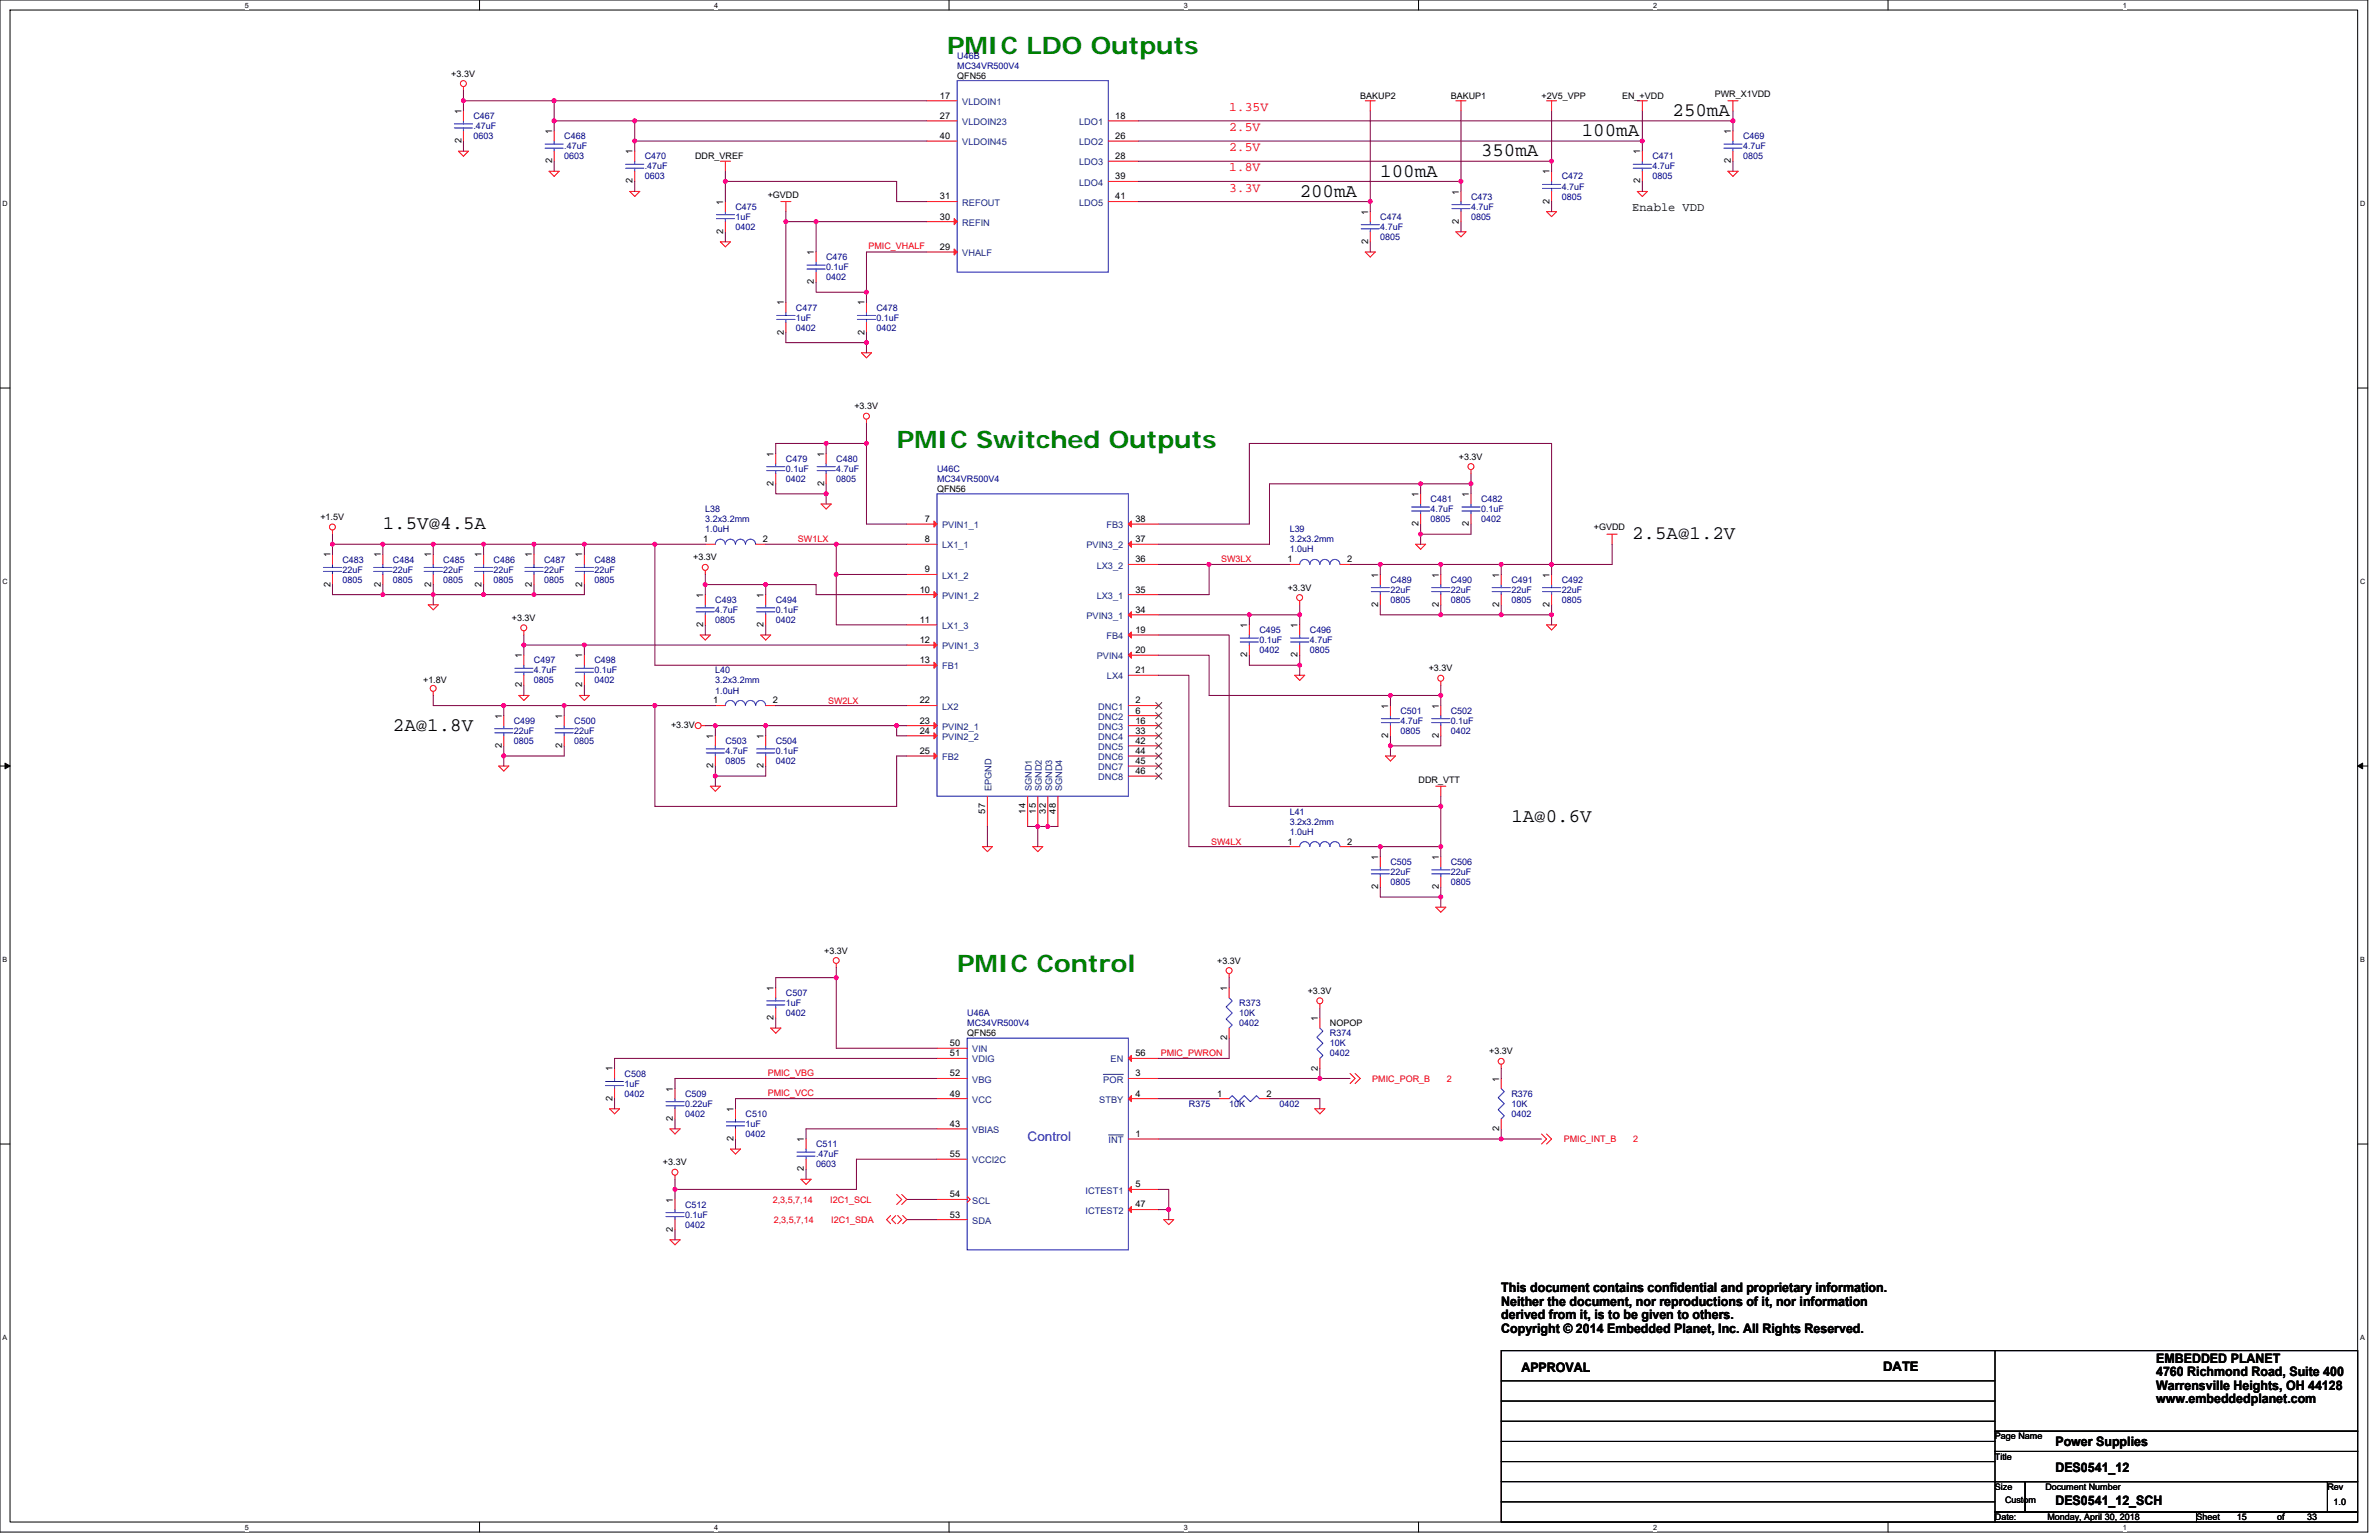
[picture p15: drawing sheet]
<svg xmlns="http://www.w3.org/2000/svg" width="432mm" height="279mm" viewBox="0 0 432 279" stroke-linecap="round" stroke-linejoin="round" font-family="sans-serif">
<defs><g id="words">
<g font-size="4.4" fill="#008000">
<text x="171.9" y="9.9">PMIC LDO Outputs</text>
<text x="162.8" y="81.2">PMIC Switched Outputs</text>
<text x="173.7" y="176.3">PMIC Control</text>
</g>
<g font-size="3.5">
<text x="303.6" y="21.1">250mA</text>
<text x="268.8" y="28.4">350mA</text>
<text x="287.1" y="24.7">100mA</text>
<text x="235.9" y="35.7">200mA</text>
<text x="250.5" y="32">100mA</text>
<text x="69.5" y="96">1.5V@4.5A</text>
<text x="296.2" y="97.9">2.5A@1.2V</text>
<text x="71.3" y="132.6">2A@1.8V</text>
<text x="274.3" y="149.1">1A@0.6V</text>
</g>
<g font-size="2.4" fill="#f00">
<text x="223.1" y="20.2">1.35V</text>
<text x="223.1" y="23.8">2.5V</text>
<text x="223.1" y="27.5">2.5V</text>
<text x="223.1" y="31.1">1.8V</text>
<text x="223.1" y="34.8">3.3V</text>
</g>
<text font-size="2.4" fill="#00f" x="186.5" y="206.9">Control</text>
<g font-size="2.4">
<text x="272.5" y="234.4">This document contains confidential and proprietary information.</text>
<text x="272.5" y="236.9">Neither the document, nor reproductions of it, nor information</text>
<text x="272.5" y="239.4">derived from it, is to be given to others.</text>
<text x="272.5" y="241.8">Copyright © 2014 Embedded Planet, Inc. All Rights Reserved.</text>
<text x="276.1" y="248.9">APPROVAL</text>
<text x="341.8" y="248.7">DATE</text>
<text x="391.4" y="247.2">EMBEDDED PLANET</text>
<text x="391.4" y="249.7">4760 Richmond Road, Suite 400</text>
<text x="391.4" y="252.2">Warrensville Heights, OH 44128</text>
<text x="391.4" y="254.6">www.embeddedplanet.com</text>
<text x="373.1" y="262.4">Power Supplies</text>
<text x="373.1" y="267">DES0541_12</text>
<text x="373.1" y="273">DES0541_12_SCH</text>
</g>
<text font-size="2.2" x="296.2" y="38.3">Enable VDD</text>
<g font-size="1.7">
<text x="170.6" y="17.9">17</text>
<text x="83.7" y="20.7" transform="rotate(-90 83.7 20.7)">1</text>
<text x="170.6" y="21.5">27</text>
<text x="202.4" y="21.5">18</text>
<text x="83.7" y="26" transform="rotate(-90 83.7 26)">2</text>
<text x="100.2" y="29.6" transform="rotate(-90 100.2 29.6)">2</text>
<text x="100.2" y="24.3" transform="rotate(-90 100.2 24.3)">1</text>
<text x="114.8" y="28" transform="rotate(-90 114.8 28)">1</text>
<text x="170.6" y="25.2">40</text>
<text x="202.4" y="25.2">26</text>
<text x="202.4" y="28.9">28</text>
<text x="297.7" y="28" transform="rotate(-90 297.7 28)">1</text>
<text x="314.2" y="29.6" transform="rotate(-90 314.2 29.6)">2</text>
<text x="314.2" y="24.3" transform="rotate(-90 314.2 24.3)">1</text>
<text x="114.8" y="33.3" transform="rotate(-90 114.8 33.3)">2</text>
<text x="202.4" y="32.5">39</text>
<text x="264.8" y="35.3" transform="rotate(-90 264.8 35.3)">1</text>
<text x="281.2" y="31.6" transform="rotate(-90 281.2 31.6)">1</text>
<text x="297.7" y="33.3" transform="rotate(-90 297.7 33.3)">2</text>
<text x="131.3" y="37.1" transform="rotate(-90 131.3 37.1)">1</text>
<text x="170.6" y="39.8">30</text>
<text x="170.6" y="36.2">31</text>
<text x="202.4" y="36.2">41</text>
<text x="248.3" y="38.9" transform="rotate(-90 248.3 38.9)">1</text>
<text x="264.8" y="40.6" transform="rotate(-90 264.8 40.6)">2</text>
<text x="281.2" y="36.9" transform="rotate(-90 281.2 36.9)">2</text>
<text x="131.3" y="42.4" transform="rotate(-90 131.3 42.4)">2</text>
<text x="147.7" y="46.3" transform="rotate(-90 147.7 46.3)">1</text>
<text x="170.6" y="45.3">29</text>
<text x="248.3" y="44.3" transform="rotate(-90 248.3 44.3)">2</text>
<text x="147.7" y="51.6" transform="rotate(-90 147.7 51.6)">2</text>
<text x="142.3" y="55.4" transform="rotate(-90 142.3 55.4)">1</text>
<text x="156.9" y="55.4" transform="rotate(-90 156.9 55.4)">1</text>
<text x="142.3" y="60.7" transform="rotate(-90 142.3 60.7)">2</text>
<text x="156.9" y="60.7" transform="rotate(-90 156.9 60.7)">2</text>
<text x="140.4" y="82.8" transform="rotate(-90 140.4 82.8)">1</text>
<text x="149.6" y="82.8" transform="rotate(-90 149.6 82.8)">1</text>
<text x="140.4" y="88.1" transform="rotate(-90 140.4 88.1)">2</text>
<text x="149.6" y="88.1" transform="rotate(-90 149.6 88.1)">2</text>
<text x="167.9" y="94.7">7</text>
<text x="206.1" y="94.7">38</text>
<text x="257.5" y="95.5" transform="rotate(-90 257.5 95.5)">2</text>
<text x="257.5" y="90.2" transform="rotate(-90 257.5 90.2)">1</text>
<text x="266.6" y="95.5" transform="rotate(-90 266.6 95.5)">2</text>
<text x="266.6" y="90.2" transform="rotate(-90 266.6 90.2)">1</text>
<text x="60" y="101.1" transform="rotate(-90 60 101.1)">1</text>
<text x="69.1" y="101.1" transform="rotate(-90 69.1 101.1)">1</text>
<text x="78.3" y="101.1" transform="rotate(-90 78.3 101.1)">1</text>
<text x="87.4" y="101.1" transform="rotate(-90 87.4 101.1)">1</text>
<text x="96.5" y="101.1" transform="rotate(-90 96.5 101.1)">1</text>
<text x="105.7" y="101.1" transform="rotate(-90 105.7 101.1)">1</text>
<text x="127.6" y="98.4">1</text>
<text x="138.4" y="98.4">2</text>
<text x="167.9" y="98.4">8</text>
<text x="206.1" y="98.4">37</text>
<text x="60" y="106.4" transform="rotate(-90 60 106.4)">2</text>
<text x="69.1" y="106.4" transform="rotate(-90 69.1 106.4)">2</text>
<text x="78.3" y="106.4" transform="rotate(-90 78.3 106.4)">2</text>
<text x="87.4" y="106.4" transform="rotate(-90 87.4 106.4)">2</text>
<text x="96.5" y="106.4" transform="rotate(-90 96.5 106.4)">2</text>
<text x="105.7" y="106.4" transform="rotate(-90 105.7 106.4)">2</text>
<text x="166.9" y="107.5">10</text>
<text x="167.9" y="103.8">9</text>
<text x="206.1" y="102">36</text>
<text x="206.1" y="107.5">35</text>
<text x="233.7" y="102">1</text>
<text x="244.5" y="102">2</text>
<text x="250.1" y="104.8" transform="rotate(-90 250.1 104.8)">1</text>
<text x="261.1" y="104.8" transform="rotate(-90 261.1 104.8)">1</text>
<text x="272.1" y="104.8" transform="rotate(-90 272.1 104.8)">1</text>
<text x="281.2" y="104.8" transform="rotate(-90 281.2 104.8)">1</text>
<text x="127.6" y="113.7" transform="rotate(-90 127.6 113.7)">2</text>
<text x="127.6" y="108.5" transform="rotate(-90 127.6 108.5)">1</text>
<text x="138.6" y="113.7" transform="rotate(-90 138.6 113.7)">2</text>
<text x="138.6" y="108.5" transform="rotate(-90 138.6 108.5)">1</text>
<text x="166.9" y="113">11</text>
<text x="206.1" y="111.2">34</text>
<text x="226.4" y="113.9" transform="rotate(-90 226.4 113.9)">1</text>
<text x="235.5" y="113.9" transform="rotate(-90 235.5 113.9)">1</text>
<text x="250.1" y="110.1" transform="rotate(-90 250.1 110.1)">2</text>
<text x="261.1" y="110.1" transform="rotate(-90 261.1 110.1)">2</text>
<text x="272.1" y="110.1" transform="rotate(-90 272.1 110.1)">2</text>
<text x="281.2" y="110.1" transform="rotate(-90 281.2 110.1)">2</text>
<text x="94.7" y="119.4" transform="rotate(-90 94.7 119.4)">1</text>
<text x="105.7" y="119.4" transform="rotate(-90 105.7 119.4)">1</text>
<text x="166.9" y="116.6">12</text>
<text x="206.1" y="118.5">20</text>
<text x="206.1" y="114.8">19</text>
<text x="226.4" y="119.2" transform="rotate(-90 226.4 119.2)">2</text>
<text x="235.5" y="119.2" transform="rotate(-90 235.5 119.2)">2</text>
<text x="94.7" y="124.7" transform="rotate(-90 94.7 124.7)">2</text>
<text x="105.7" y="124.7" transform="rotate(-90 105.7 124.7)">2</text>
<text x="166.9" y="120.3">13</text>
<text x="206.1" y="122.1">21</text>
<text x="91.1" y="130.4" transform="rotate(-90 91.1 130.4)">1</text>
<text x="102" y="130.4" transform="rotate(-90 102 130.4)">1</text>
<text x="129.5" y="127.6">1</text>
<text x="140.3" y="127.6">2</text>
<text x="166.9" y="131.3">23</text>
<text x="166.9" y="127.6">22</text>
<text x="206.1" y="129.5">6</text>
<text x="206.1" y="127.6">2</text>
<text x="206.1" y="131.3">16</text>
<text x="252" y="128.6" transform="rotate(-90 252 128.6)">1</text>
<text x="261.1" y="128.6" transform="rotate(-90 261.1 128.6)">1</text>
<text x="91.1" y="135.7" transform="rotate(-90 91.1 135.7)">2</text>
<text x="102" y="135.7" transform="rotate(-90 102 135.7)">2</text>
<text x="129.5" y="134" transform="rotate(-90 129.5 134)">1</text>
<text x="138.6" y="134" transform="rotate(-90 138.6 134)">1</text>
<text x="166.9" y="136.8">25</text>
<text x="166.9" y="133.1">24</text>
<text x="206.1" y="133.1">33</text>
<text x="206.1" y="136.8">44</text>
<text x="206.1" y="134.9">42</text>
<text x="252" y="133.9" transform="rotate(-90 252 133.9)">2</text>
<text x="261.1" y="133.9" transform="rotate(-90 261.1 133.9)">2</text>
<text x="129.5" y="139.4" transform="rotate(-90 129.5 139.4)">2</text>
<text x="138.6" y="139.4" transform="rotate(-90 138.6 139.4)">2</text>
<text x="206.1" y="138.6">45</text>
<text x="206.1" y="140.4">46</text>
<text x="178.8" y="147.6" transform="rotate(-90 178.8 147.6)">57</text>
<text x="186.1" y="147.6" transform="rotate(-90 186.1 147.6)">14</text>
<text x="188" y="147.6" transform="rotate(-90 188 147.6)">15</text>
<text x="189.8" y="147.6" transform="rotate(-90 189.8 147.6)">32</text>
<text x="191.6" y="147.6" transform="rotate(-90 191.6 147.6)">48</text>
<text x="233.7" y="153.2">1</text>
<text x="244.5" y="153.2">2</text>
<text x="250.1" y="156" transform="rotate(-90 250.1 156)">1</text>
<text x="261.1" y="156" transform="rotate(-90 261.1 156)">1</text>
<text x="250.1" y="161.3" transform="rotate(-90 250.1 161.3)">2</text>
<text x="261.1" y="161.3" transform="rotate(-90 261.1 161.3)">2</text>
<text x="140.4" y="179.8" transform="rotate(-90 140.4 179.8)">1</text>
<text x="222.7" y="179.8" transform="rotate(-90 222.7 179.8)">1</text>
<text x="140.4" y="185.1" transform="rotate(-90 140.4 185.1)">2</text>
<text x="239.2" y="185.3" transform="rotate(-90 239.2 185.3)">1</text>
<text x="172.4" y="191.6">51</text>
<text x="172.4" y="189.8">50</text>
<text x="206.1" y="191.6">56</text>
<text x="222.7" y="188.7" transform="rotate(-90 222.7 188.7)">2</text>
<text x="111.2" y="194.4" transform="rotate(-90 111.2 194.4)">1</text>
<text x="172.4" y="195.3">52</text>
<text x="206.1" y="195.3">3</text>
<text x="239.2" y="194.2" transform="rotate(-90 239.2 194.2)">2</text>
<text x="272.1" y="196.2" transform="rotate(-90 272.1 196.2)">1</text>
<text x="111.2" y="199.7" transform="rotate(-90 111.2 199.7)">2</text>
<text x="122.1" y="203.4" transform="rotate(-90 122.1 203.4)">2</text>
<text x="122.1" y="198.1" transform="rotate(-90 122.1 198.1)">1</text>
<text x="133.1" y="201.7" transform="rotate(-90 133.1 201.7)">1</text>
<text x="172.4" y="198.9">49</text>
<text x="206.1" y="198.9">4</text>
<text x="220.9" y="198.9">1</text>
<text x="229.9" y="198.9">2</text>
<text x="133.1" y="207" transform="rotate(-90 133.1 207)">2</text>
<text x="145.9" y="207.2" transform="rotate(-90 145.9 207.2)">1</text>
<text x="172.4" y="209.9">55</text>
<text x="172.4" y="204.4">43</text>
<text x="206.1" y="206.3">1</text>
<text x="272.1" y="205.2" transform="rotate(-90 272.1 205.2)">2</text>
<text x="145.9" y="212.5" transform="rotate(-90 145.9 212.5)">2</text>
<text x="206.1" y="215.4">5</text>
<text x="122.1" y="218.2" transform="rotate(-90 122.1 218.2)">1</text>
<text x="172.4" y="217.2">54</text>
<text x="172.4" y="220.9">53</text>
<text x="206.1" y="219.1">47</text>
<text x="122.1" y="223.5" transform="rotate(-90 122.1 223.5)">2</text>
</g>
<g font-size="1.7" fill="#004080">
<text x="174.6" y="19">VLDOIN1</text>
<text x="174.6" y="22.7">VLDOIN23</text>
<text x="195.9" y="22.7">LDO1</text>
<text x="174.6" y="26.3">VLDOIN45</text>
<text x="195.9" y="26.3">LDO2</text>
<text x="195.9" y="30">LDO3</text>
<text x="195.9" y="33.7">LDO4</text>
<text x="174.6" y="41">REFIN</text>
<text x="174.6" y="37.3">REFOUT</text>
<text x="195.9" y="37.3">LDO5</text>
<text x="174.6" y="46.5">VHALF</text>
<text x="171" y="95.8">PVIN1_1</text>
<text x="200.8" y="95.8">FB3</text>
<text x="171" y="99.5">LX1_1</text>
<text x="197.2" y="99.5">PVIN3_2</text>
<text x="171" y="105">LX1_2</text>
<text x="199.1" y="103.1">LX3_2</text>
<text x="171" y="108.6">PVIN1_2</text>
<text x="197.2" y="112.3">PVIN3_1</text>
<text x="199.1" y="108.6">LX3_1</text>
<text x="171" y="117.8">PVIN1_3</text>
<text x="171" y="114.1">LX1_3</text>
<text x="199.1" y="119.6">PVIN4</text>
<text x="200.8" y="116">FB4</text>
<text x="171" y="121.4">FB1</text>
<text x="200.9" y="123.3">LX4</text>
<text x="171" y="128.8">LX2</text>
<text x="199.3" y="130.6">DNC2</text>
<text x="199.3" y="128.8">DNC1</text>
<text x="171" y="132.4">PVIN2_1</text>
<text x="171" y="137.9">FB2</text>
<text x="171" y="134.2">PVIN2_2</text>
<text x="199.3" y="134.2">DNC4</text>
<text x="199.3" y="137.9">DNC6</text>
<text x="199.3" y="136.1">DNC5</text>
<text x="199.3" y="132.4">DNC3</text>
<text x="180" y="143.6" transform="rotate(-90 180 143.6)">EPGND</text>
<text x="187.3" y="143.6" transform="rotate(-90 187.3 143.6)">SGND1</text>
<text x="189.1" y="143.6" transform="rotate(-90 189.1 143.6)">SGND2</text>
<text x="190.9" y="143.6" transform="rotate(-90 190.9 143.6)">SGND3</text>
<text x="192.8" y="143.6" transform="rotate(-90 192.8 143.6)">SGND4</text>
<text x="199.3" y="139.7">DNC7</text>
<text x="199.3" y="141.5">DNC8</text>
<text x="176.5" y="190.9">VIN</text>
<text x="176.5" y="192.8">VDIG</text>
<text x="176.5" y="196.4">VBG</text>
<text x="200.3" y="196.4">POR</text>
<text x="201.6" y="192.8">EN</text>
<text x="176.5" y="200.1">VCC</text>
<text x="199.5" y="200.1">STBY</text>
<text x="176.5" y="205.5">VBIAS</text>
<text x="201.2" y="207.4">INT</text>
<text x="176.5" y="211.1">VCCI2C</text>
<text x="176.5" y="218.4">SCL</text>
<text x="197" y="216.5">ICTEST1</text>
<text x="197" y="220.2">ICTEST2</text>
<text x="176.5" y="222">SDA</text>
</g>
<g font-size="1.6" fill="#000080">
<text x="173.7" y="10.6">U46B</text>
<text x="173.7" y="12.4">MC34VR500V4</text>
<text x="85.9" y="21.6">C467</text>
<text x="85.9" y="23.4">.47uF</text>
<text x="85.9" y="25.3">0603</text>
<text x="102.4" y="25.3">C468</text>
<text x="102.4" y="27.1">.47uF</text>
<text x="102.4" y="28.9">0603</text>
<text x="117" y="28.9">C470</text>
<text x="299.9" y="28.9">C471</text>
<text x="316.4" y="25.3">C469</text>
<text x="316.4" y="27.1">4.7uF</text>
<text x="316.4" y="28.9">0805</text>
<text x="117" y="30.7">.47uF</text>
<text x="117" y="32.6">0603</text>
<text x="283.5" y="32.6">C472</text>
<text x="283.5" y="34.4">4.7uF</text>
<text x="299.9" y="30.7">4.7uF</text>
<text x="299.9" y="32.6">0805</text>
<text x="133.5" y="38.1">C475</text>
<text x="133.5" y="39.9">1uF</text>
<text x="133.5" y="41.7">0402</text>
<text x="250.5" y="39.9">C474</text>
<text x="250.5" y="41.7">4.7uF</text>
<text x="267" y="36.2">C473</text>
<text x="267" y="38.1">4.7uF</text>
<text x="267" y="39.9">0805</text>
<text x="283.5" y="36.2">0805</text>
<text x="149.9" y="47.2">C476</text>
<text x="250.5" y="43.5">0805</text>
<text x="149.9" y="49">0.1uF</text>
<text x="149.9" y="50.8">0402</text>
<text x="144.5" y="56.3">C477</text>
<text x="144.5" y="58.2">1uF</text>
<text x="144.5" y="60">0402</text>
<text x="159.1" y="56.3">C478</text>
<text x="159.1" y="58.2">0.1uF</text>
<text x="159.1" y="60">0402</text>
<text x="142.6" y="83.8">C479</text>
<text x="151.8" y="83.8">C480</text>
<text x="142.6" y="85.6">0.1uF</text>
<text x="142.6" y="87.4">0402</text>
<text x="151.8" y="85.6">4.7uF</text>
<text x="151.8" y="87.4">0805</text>
<text x="170.1" y="85.6">U46C</text>
<text x="170.1" y="87.4">MC34VR500V4</text>
<text x="128" y="92.9">L38</text>
<text x="128" y="94.7">3.2x3.2mm</text>
<text x="259.7" y="91.1">C481</text>
<text x="259.7" y="92.9">4.7uF</text>
<text x="259.7" y="94.7">0805</text>
<text x="268.8" y="91.1">C482</text>
<text x="268.8" y="92.9">0.1uF</text>
<text x="268.8" y="94.7">0402</text>
<text x="128" y="96.6">1.0uH</text>
<text x="234.1" y="96.6">L39</text>
<text x="234.1" y="100.2">1.0uH</text>
<text x="234.1" y="98.4">3.2x3.2mm</text>
<text x="62.2" y="102.1">C483</text>
<text x="62.2" y="103.9">22uF</text>
<text x="62.2" y="105.7">0805</text>
<text x="71.3" y="102.1">C484</text>
<text x="71.3" y="103.9">22uF</text>
<text x="71.3" y="105.7">0805</text>
<text x="80.5" y="102.1">C485</text>
<text x="80.5" y="103.9">22uF</text>
<text x="80.5" y="105.7">0805</text>
<text x="89.6" y="102.1">C486</text>
<text x="89.6" y="103.9">22uF</text>
<text x="89.6" y="105.7">0805</text>
<text x="98.7" y="102.1">C487</text>
<text x="98.7" y="103.9">22uF</text>
<text x="98.7" y="105.7">0805</text>
<text x="107.9" y="102.1">C488</text>
<text x="107.9" y="103.9">22uF</text>
<text x="107.9" y="105.7">0805</text>
<text x="252.4" y="105.7">C489</text>
<text x="252.4" y="107.5">22uF</text>
<text x="263.3" y="105.7">C490</text>
<text x="263.3" y="107.5">22uF</text>
<text x="274.3" y="105.7">C491</text>
<text x="274.3" y="107.5">22uF</text>
<text x="283.5" y="105.7">C492</text>
<text x="283.5" y="107.5">22uF</text>
<text x="129.8" y="109.4">C493</text>
<text x="129.8" y="111.2">4.7uF</text>
<text x="129.8" y="113">0805</text>
<text x="140.8" y="109.4">C494</text>
<text x="140.8" y="111.2">0.1uF</text>
<text x="140.8" y="113">0402</text>
<text x="252.4" y="109.4">0805</text>
<text x="263.3" y="109.4">0805</text>
<text x="274.3" y="109.4">0805</text>
<text x="283.5" y="109.4">0805</text>
<text x="228.6" y="114.9">C495</text>
<text x="228.6" y="116.7">0.1uF</text>
<text x="228.6" y="118.5">0402</text>
<text x="237.7" y="114.9">C496</text>
<text x="237.7" y="116.7">4.7uF</text>
<text x="237.7" y="118.5">0805</text>
<text x="96.9" y="120.4">C497</text>
<text x="96.9" y="122.2">4.7uF</text>
<text x="96.9" y="124">0805</text>
<text x="107.9" y="120.4">C498</text>
<text x="107.9" y="122.2">0.1uF</text>
<text x="107.9" y="124">0402</text>
<text x="129.8" y="122.2">L40</text>
<text x="129.8" y="125.8">1.0uH</text>
<text x="129.8" y="124">3.2x3.2mm</text>
<text x="93.3" y="131.3">C499</text>
<text x="104.2" y="131.3">C500</text>
<text x="254.2" y="129.5">C501</text>
<text x="254.2" y="131.3">4.7uF</text>
<text x="263.3" y="129.5">C502</text>
<text x="263.3" y="131.3">0.1uF</text>
<text x="93.3" y="133.1">22uF</text>
<text x="93.3" y="135">0805</text>
<text x="104.2" y="133.1">22uF</text>
<text x="104.2" y="135">0805</text>
<text x="131.7" y="135">C503</text>
<text x="131.7" y="136.8">4.7uF</text>
<text x="140.8" y="135">C504</text>
<text x="140.8" y="136.8">0.1uF</text>
<text x="254.2" y="133.1">0805</text>
<text x="263.3" y="133.1">0402</text>
<text x="131.7" y="138.6">0805</text>
<text x="140.8" y="138.6">0402</text>
<text x="234.1" y="147.8">L41</text>
<text x="234.1" y="149.6">3.2x3.2mm</text>
<text x="234.1" y="151.4">1.0uH</text>
<text x="252.4" y="156.9">C505</text>
<text x="252.4" y="158.8">22uF</text>
<text x="252.4" y="160.6">0805</text>
<text x="263.3" y="156.9">C506</text>
<text x="263.3" y="158.8">22uF</text>
<text x="263.3" y="160.6">0805</text>
<text x="142.6" y="180.7">C507</text>
<text x="142.6" y="182.5">1uF</text>
<text x="142.6" y="184.4">0402</text>
<text x="175.6" y="184.4">U46A</text>
<text x="224.9" y="182.5">R373</text>
<text x="224.9" y="184.4">10K</text>
<text x="175.6" y="186.2">MC34VR500V4</text>
<text x="224.9" y="186.2">0402</text>
<text x="241.4" y="188">R374</text>
<text x="241.4" y="189.8">10K</text>
<text x="241.4" y="191.7">0402</text>
<text x="113.4" y="195.3">C508</text>
<text x="113.4" y="197.1">1uF</text>
<text x="113.4" y="199">0402</text>
<text x="124.4" y="199">C509</text>
<text x="124.4" y="200.8">0.22uF</text>
<text x="124.4" y="202.6">0402</text>
<text x="135.3" y="202.6">C510</text>
<text x="215.8" y="200.8">R375</text>
<text x="223.1" y="200.8">10K</text>
<text x="232.2" y="200.8">0402</text>
<text x="274.3" y="199">R376</text>
<text x="274.3" y="200.8">10K</text>
<text x="274.3" y="202.6">0402</text>
<text x="135.3" y="204.5">1uF</text>
<text x="135.3" y="206.3">0402</text>
<text x="148.1" y="208.1">C511</text>
<text x="148.1" y="210">.47uF</text>
<text x="148.1" y="211.8">0603</text>
<text x="124.4" y="219.1">C512</text>
<text x="124.4" y="220.9">0.1uF</text>
<text x="124.4" y="222.8">0402</text>
</g>
<g font-size="1.6">
<text x="81.9" y="13.9">+3.3V</text>
<text x="173.7" y="14.3">QFN56</text>
<text x="246.9" y="17.9">BAKUP2</text>
<text x="263.3" y="17.9">BAKUP1</text>
<text x="279.8" y="17.9">+2V5_VPP</text>
<text x="294.4" y="17.9">EN_+VDD</text>
<text x="311.3" y="17.6">PWR_X1VDD</text>
<text x="126.2" y="28.9">DDR_VREF</text>
<text x="139.3" y="35.9">+GVDD</text>
<text x="155.1" y="74.3">+3.3V</text>
<text x="264.8" y="83.4">+3.3V</text>
<text x="170.1" y="89.3">QFN56</text>
<text x="58.1" y="94.4">+1.5V</text>
<text x="125.8" y="101.7">+3.3V</text>
<text x="289.3" y="96.2">+GVDD</text>
<text x="233.7" y="107.2">+3.3V</text>
<text x="92.9" y="112.7">+3.3V</text>
<text x="76.8" y="124">+1.8V</text>
<text x="259.3" y="121.8">+3.3V</text>
<text x="121.8" y="132.1">+3.3V</text>
<text x="257.5" y="142.1">DDR_VTT</text>
<text x="149.6" y="173">+3.3V</text>
<text x="220.9" y="174.8">+3.3V</text>
<text x="237.4" y="180.3">+3.3V</text>
<text x="175.6" y="188">QFN56</text>
<text x="241.4" y="186.2">NOPOP</text>
<text x="270.3" y="191.3">+3.3V</text>
<text x="120.3" y="211.4">+3.3V</text>
<text x="362.1" y="261.2">Page Name</text>
<text x="362.1" y="264.8">Title</text>
<text x="362.1" y="270.3">Size</text>
<text x="362.1" y="275.8">Date:</text>
<text x="363.9" y="272.7">Custom</text>
<text x="371.2" y="270.3">Document Number</text>
<text x="371.6" y="275.8">Monday, April 30, 2018</text>
<text x="398.7" y="275.8">Sheet</text>
<text x="406" y="275.8">15</text>
<text x="413.3" y="275.8">of</text>
<text x="418.8" y="275.8">33</text>
<text x="422.4" y="270.3">Rev</text>
<text x="423.5" y="273">1.0</text>
</g>
<g font-size="1.6" fill="#f00">
<text x="157.6" y="45.3">PMIC_VHALF</text>
<text x="144.8" y="98.4">SW1LX</text>
<text x="221.6" y="102">SW3LX</text>
<text x="150.3" y="127.7">SW2LX</text>
<text x="219.8" y="153.2">SW4LX</text>
<text x="210.7" y="191.6">PMIC_PWRON</text>
<text x="139.3" y="195.2">PMIC_VBG</text>
<text x="249.1" y="196.2">PMIC_POR_B</text>
<text x="262.6" y="196.2">2</text>
<text x="139.3" y="198.9">PMIC_VCC</text>
<text x="283.8" y="207.2">PMIC_INT_B</text>
<text x="296.4" y="207.2">2</text>
<text x="140.3" y="218.2">2,3,5,7,14</text>
<text x="140.4" y="221.8">2,3,5,7,14</text>
<text x="150.7" y="218.2">I2C1_SCL</text>
<text x="150.9" y="221.8">I2C1_SDA</text>
</g>
<g font-size="1.3">
<text x="44.4" y="1.4">5</text>
<text x="129.6" y="1.4">4</text>
<text x="214.9" y="1.4">3</text>
<text x="300.1" y="1.4">2</text>
<text x="385.3" y="1.4">1</text>
<text x=".5" y="37.3">D</text>
<text x="428.4" y="37.3">D</text>
<text x=".5" y="105.9">C</text>
<text x="428.4" y="105.9">C</text>
<text x=".5" y="174.5">B</text>
<text x="428.4" y="174.5">B</text>
<text x=".5" y="243">A</text>
<text x="428.4" y="243">A</text>
<text x="44.4" y="277.5">5</text>
<text x="129.6" y="277.5">4</text>
<text x="214.9" y="277.5">3</text>
<text x="300.1" y="277.5">2</text>
<text x="385.3" y="277.5">1</text>
</g>
</g></defs>
<path d="M0 0h429.8v278h-429.8zM1.8 1.8h426.1v274.3h-426.1z" fill="none" stroke="#000" stroke-width=".18"/>
<g fill="#fff">
<path d="M44.4 .2h.7v1.5h-.7z"/>
<path d="M44.4 276.3h.7v1.5h-.7z"/>
</g>
<path d="M87 0v1.8M87 276.1v1.9" fill="none" stroke="#000" stroke-width=".18"/>
<g fill="#fff">
<path d="M129.6 .2h.8v1.5h-.8z"/>
<path d="M129.6 276.3h.8v1.5h-.8z"/>
</g>
<path d="M172.3 0v1.8M172.3 276.1v1.9" fill="none" stroke="#000" stroke-width=".18"/>
<g fill="#fff">
<path d="M214.9 .2h.7v1.5h-.7z"/>
<path d="M214.9 276.3h.7v1.5h-.7z"/>
</g>
<path d="M257.5 0v1.8M257.5 276.1v1.9" fill="none" stroke="#000" stroke-width=".18"/>
<g fill="#fff">
<path d="M300.1 .2h.7v1.5h-.7z"/>
<path d="M300.1 276.3h.7v1.5h-.7z"/>
</g>
<path d="M342.7 0v1.8M342.7 276.1v1.9" fill="none" stroke="#000" stroke-width=".18"/>
<g fill="#fff">
<path d="M385.3 .2h.7v1.5h-.7z"/>
<path d="M385.3 276.3h.7v1.5h-.7z"/>
<path d="M.5 36.1h.9v1.5h-.9z"/>
<path d="M428.4 36.1h.9v1.5h-.9z"/>
<path d="M.5 104.7h.9v1.5h-.9z"/>
<path d="M428.4 104.7h.9v1.5h-.9z"/>
</g>
<path d="M0 70.4h1.8M427.9 70.4h1.8" fill="none" stroke="#000" stroke-width=".18"/>
<g fill="#fff">
<path d="M.5 173.3h.8v1.4h-.8z"/>
<path d="M428.4 173.3h.9v1.4h-.9z"/>
</g>
<path d="M0 139h1.8M427.9 139h1.8" fill="none" stroke="#000" stroke-width=".18"/>
<path d="M.9 138.5l.9 .5-.9 .5zM427.9 139l.9-.5v1z" fill="#000" stroke="#000" stroke-width=".18"/>
<g fill="#fff">
<path d="M.5 241.9h.8v1.4h-.8z"/>
<path d="M428.4 241.9h.9v1.4h-.9z"/>
</g>
<g fill="none" stroke="#000" stroke-width=".18">
<path d="M0 207.6h1.8M427.9 207.6h1.8M272.5 250.5h89.6M272.5 257.9h89.6M272.5 254.2h89.6M362.1 259.7h65.8v3.6h-65.8zM362.1 245h65.8v14.7h-65.8zM362.1 245h-89.6v31.1h89.6M272.5 272.5h89.6M272.5 268.8h89.6M272.5 265.2h89.6M272.5 261.5h89.6"/>
<path d="M362.1 268.8h5.5v5.5h-5.5zM362.1 274.3h36.6v1.8h-36.6zM362.1 263.3h65.8v5.5h-65.8zM367.6 268.8h54.8v5.5h-54.8zM398.7 274.3h29.2v1.8h-29.2zM422.4 268.8h5.5v5.5h-5.5z"/>
</g>
<g fill="none" stroke="#f00" stroke-width=".18">
<path d="M84.1 15.7v.7M168.2 18.3h5.5M247.8 18.3h1.8M248.7 18.3v1.8M264.2 18.3h1.9M265.2 18.3v1.8M280.7 18.3h1.8M281.6 18.3v1.8M297.2 18.3h1.8M298.1 18.3v1.8M313.6 18.3h1.9M314.5 18.3v1.8"/>
<path d="M83.2 27.4h1.8l-.9 .9zM84.1 20.1v1.8M84.1 23.8v1.8M99.7 31.1h1.8l-.9 .9zM100.6 23.8v1.8M100.6 27.4v1.9M114.3 34.7h1.8l-.9 .9zM115.2 27.4v1.9M115.2 31.1v1.8M130.7 29.3h1.9M131.7 29.3v1.8M131.7 36.6v1.8"/>
<path d="M141.7 36.6h1.9M142.6 36.6v1.8M168.2 25.6h5.5M168.2 36.6h5.5M168.2 21.9h5.5M201.2 21.9h5.5M201.2 36.6h5.5M201.2 25.6h5.5M201.2 29.3h5.5M201.2 32.9h5.5M248.7 38.4v1.8M265.2 34.7v1.9"/>
<path d="M265.2 38.4v1.8M280.7 38.4h1.8l-.9 .9zM281.6 31.1v1.8M281.6 34.7v1.9M297.2 34.7h1.8l-.9 .9zM298.1 27.4v1.9M298.1 31.1v1.8M313.6 31.1h1.9l-1 .9zM314.5 23.8v1.8M314.5 27.4v1.9M130.7 43.9h1.9l-.9 .9zM131.7 40.2v1.9"/>
<path d="M142.6 54.9v1.8M142.6 58.5v1.8M148.1 45.7v1.8M148.1 49.4v1.8M157.3 54.9v1.8M157.3 58.5v1.8M168.2 45.7h5.5M168.2 40.2h5.5M247.8 45.7h1.8l-.9 .9zM248.7 42.1v1.8M264.2 42.1h1.9l-.9 .9zM156.4 64h1.8l-.9 .9z"/>
<path d="M157.3 76.1v.7M60.3 96.2v.7M128 98.7h1.8M137.2 98.7h1.8M140.8 82.3v1.8M140.8 85.9v1.9M149 91.4h1.9l-1 1zM149.9 82.3v1.8M149.9 85.9v1.9M164.6 95.1h5.5M164.6 98.7h5.5M204.8 95.1h5.5"/>
<path d="M204.8 98.7h5.5M256.9 98.7h1.9l-.9 1zM257.9 89.6v1.8M257.9 93.3v1.8M267 85.2v.7M267 89.6v1.8M267 93.3v1.8M291.7 96.9h1.8M292.6 96.9v1.8M60.3 100.6v1.8M60.3 104.2v1.9M69.5 100.6v1.8"/>
<path d="M69.5 104.2v1.9M77.7 109.7h1.8l-.9 .9zM78.6 100.6v1.8M78.6 104.2v1.9M87.8 100.6v1.8M87.8 104.2v1.9M95.1 114.5v.7M95.1 118.9v1.8M96.9 100.6v1.8M96.9 104.2v1.9M106.1 100.6v1.8M106.1 104.2v1.9"/>
<path d="M106.1 118.9v1.8M127.1 115.2h1.8l-.9 .9zM128 103.5v.7M128 107.9v1.8M128 111.5v1.9M138.1 115.2h1.8l-.9 .9zM139 107.9v1.8M139 111.5v1.9M164.6 117h5.5M164.6 107.9h5.5M164.6 104.2h5.5M164.6 113.4h5.5"/>
<path d="M204.8 102.4h5.5M204.8 111.5h5.5M204.8 107.9h5.5M204.8 115.2h5.5M204.8 118.9h5.5M226.8 113.4v1.8M226.8 117v1.9M234.1 102.4h1.8M235.9 109v.7M235.9 113.4v1.8M235.9 117v1.9M243.2 102.4h1.8"/>
<path d="M250.5 104.2v1.9M250.5 107.9v1.8M261.5 104.2v1.9M261.5 107.9v1.8M272.5 104.2v1.9M272.5 107.9v1.8M280.7 113.4h1.8l-.9 .9zM281.6 104.2v1.9M281.6 107.9v1.8M78.6 125.5v.7M90.5 139h1.9l-1 .9zM91.4 129.8v1.9"/>
<path d="M91.4 133.5v1.8M94.2 126.2h1.8l-.9 .9zM95.1 122.5v1.9M102.4 129.8v1.9M102.4 133.5v1.8M105.2 126.2h1.8l-.9 .9zM106.1 122.5v1.9M127.3 131.7h.7M129.8 133.5v1.8M129.8 137.2v1.8M129.8 128h1.9M139 133.5v1.8"/>
<path d="M139 137.2v1.8M139 128h1.8M164.6 131.7h5.5M164.6 120.7h5.5M164.6 137.2h5.5M164.6 128h5.5M164.6 133.5h5.5M204.8 133.5h5.5M204.8 137.2h5.5M204.8 139h5.5M204.8 129.8h5.5M204.8 122.5h5.5"/>
<path d="M204.8 128h5.5M204.8 135.3h5.5M204.8 131.7h5.5M235 122.5h1.8l-.9 .9zM251.5 137.2h1.8l-.9 .9zM252.4 128v1.8M252.4 131.7v1.8M261.5 123.6v.8M261.5 128v1.8M261.5 131.7v1.8M128.9 142.6h1.8l-.9 1zM178.3 153.6h1.8l-.9 .9z"/>
<path d="M179.2 144.5v5.4M186.5 144.5v5.4M187.5 153.6h1.8l-.9 .9zM188.4 144.5v5.4M190.2 144.5v5.4M192 144.5v5.4M204.8 140.8h5.5M234.1 153.6h1.8M243.2 153.6h1.8M250.5 155.4v1.9M250.5 159.1v1.8M260.6 142.6h1.8"/>
<path d="M261.5 142.6v1.9M261.5 155.4v1.9M261.5 159.1v1.8M140.8 179.2v1.8M151.8 174.8v.8M223.1 176.7v.7M223.1 179.2v1.8M260.6 164.6h1.8l-.9 .9zM111.5 193.8v1.9M111.5 197.5v1.8M122.5 197.5v1.8M139.9 186.5h1.8l-.9 1z"/>
<path d="M140.8 182.9v1.8M170.1 192h5.5M170.1 195.7h5.5M170.1 199.3h5.5M170.1 190.2h5.5M204.8 195.7h5.5M204.8 199.3h5.5M204.8 192h5.5M221.3 199.3h1.8M223.1 186.5v1.9M228.6 199.3h1.8M239.6 182.1v.8"/>
<path d="M239.6 184.7v1.8M239.6 192v1.8M245 194.8l1 .9-1 .9M246 194.8l.9 .9-.9 .9M272.5 193.1v.7M272.5 195.7v1.8M110.6 201.2h1.9l-1 .9zM121.6 204.8h1.8l-.9 .9zM122.5 213.2v.8M122.5 217.6v1.9M122.5 201.2v1.8M132.6 208.5h1.8l-.9 .9z"/>
<path d="M133.5 201.2v1.8M133.5 204.8v1.9M145.4 214h1.8l-.9 .9zM146.3 206.7v1.8M146.3 210.3v1.8M162.8 216.7l.9 .9-.9 .9M163.7 216.7l.9 .9-.9 .9M170.1 217.6h5.5M170.1 210.3h5.5M170.1 204.8h5.5M175.6 217.1l.5 .5-.5 .6M204.8 215.8h5.5"/>
<path d="M204.8 206.7h5.5M204.8 219.5h5.5M238.7 201.2h1.8l-.9 .9zM272.5 203v1.8M279.8 205.7l.9 1-.9 .9M280.7 205.7l.9 1-.9 .9M121.6 224.9h1.8l-.9 .9zM122.5 221.3v1.8M161.6 220.5l-.7 .8 .7 .7M162.6 220.5l-.8 .8 .8 .7M162.9 220.5l.8 .8-.8 .7M163.9 220.5l.7 .8-.7 .7"/>
<path d="M170.1 221.3h5.5M211.2 221.3h1.8l-.9 .9z"/>
<circle cx="84.1" cy="15.2" r=".54"/>
<circle cx="157.3" cy="75.5" r=".54"/>
<circle cx="60.3" cy="95.6" r=".54"/>
<circle cx="267" cy="84.7" r=".54"/>
<circle cx="95.1" cy="113.9" r=".54"/>
<circle cx="128" cy="102.9" r=".54"/>
<circle cx="235.9" cy="108.4" r=".54"/>
<circle cx="78.6" cy="124.9" r=".54"/>
<circle cx="126.7" cy="131.6" r=".54"/>
<circle cx="261.5" cy="123" r=".54"/>
<circle cx="151.8" cy="174.3" r=".54"/>
<circle cx="223.1" cy="176.1" r=".54"/>
<circle cx="239.6" cy="181.6" r=".54"/>
<circle cx="272.5" cy="192.6" r=".54"/>
<circle cx="122.5" cy="212.7" r=".54"/>
</g>
<g fill="none" stroke="#00f" stroke-width=".18">
<path d="M173.7 14.6h27.5v34.8h-27.5zM82.5 23.2h3.3M82.5 22.5h3.3M84.1 23.2v.6M84.1 21.9v.6M98.9 26.9h3.3M98.9 26.1h3.3M100.6 26.9v.5M100.6 25.6v.5M113.6 30.5h3.3M113.6 29.8h3.3M115.2 30.5v.6"/>
<path d="M115.2 29.3v.5M130 39.7h3.3M130 38.9h3.3M131.7 39.7v.5M131.7 38.4v.5M263.5 37.8h3.3M263.5 37.1h3.3M265.2 37.8v.6M265.2 36.6v.5M280 34.2h3.3M280 33.5h3.3M281.6 34.2v.5"/>
<path d="M281.6 32.9v.6M296.4 30.5h3.3M296.4 29.8h3.3M298.1 30.5v.6M298.1 29.3v.5M312.9 26.9h3.3M312.9 26.1h3.3M314.5 26.9v.5M314.5 25.6v.5M141 58h3.3M141 57.2h3.3M142.6 58v.5"/>
<path d="M142.6 56.7v.5M146.5 48.8h3.3M146.5 48.1h3.3M148.1 48.8v.6M148.1 47.5v.6M155.6 58h3.3M155.6 57.2h3.3M157.3 58v.5M157.3 56.7v.5M247.1 41.5h3.3M247.1 40.8h3.3M248.7 41.5v.6"/>
<path d="M248.7 40.2v.6M137.1 98.7a.92 .92 0 0 0-.9-.9 .92 .92 0 0 0-.9 .9 .91 .91 0 0 0-.9-.9 .91 .91 0 0 0-.9 .9 .92 .92 0 0 0-.9-.9 .92 .92 0 0 0-1 .9 .9 .9 0 0 0-.9-.9 .9 .9 0 0 0-.9 .9M139.2 85.4h3.3M139.2 84.7h3.3M140.8 85.4v.5M140.8 84.1v.6M148.3 85.4h3.3M148.3 84.7h3.3M149.9 85.4v.5M149.9 84.1v.6M170.1 89.6h34.7v54.9h-34.7zM256.2 92.7h3.3"/>
<path d="M256.2 92h3.3M257.9 92.7v.6M257.9 91.4v.6M265.3 92.7h3.3M265.3 92h3.3M267 92.7v.6M267 91.4v.6M58.7 103.7h3.3M58.7 103h3.3M60.3 103.7v.5M60.3 102.4v.6M67.8 103.7h3.3"/>
<path d="M67.8 103h3.3M69.5 103.7v.5M69.5 102.4v.6M77 103.7h3.3M77 103h3.3M78.6 103.7v.5M78.6 102.4v.6M86.1 103.7h3.3M86.1 103h3.3M87.8 103.7v.5M87.8 102.4v.6M95.3 103.7h3.3"/>
<path d="M95.3 103h3.3M96.9 103.7v.5M96.9 102.4v.6M104.4 103.7h3.3M104.4 103h3.3M106.1 103.7v.5M106.1 102.4v.6M126.4 111h3.2M126.4 110.3h3.2M128 111v.5M128 109.7v.6M137.3 111h3.3"/>
<path d="M137.3 110.3h3.3M139 111v.5M139 109.7v.6M225.1 116.5h3.3M225.1 115.8h3.3M226.8 116.5v.5M226.8 115.2v.6M234.3 116.5h3.3M234.3 115.8h3.3M235.9 116.5v.5M235.9 115.2v.6M239.5 102.4a.91 .91 0 0 0-.9-.9 .91 .91 0 0 0-.9 .9 .91 .91 0 0 0-.9-.9 .91 .91 0 0 0-.9 .9"/>
<path d="M241.4 102.4a.9 .9 0 0 0-.9-.9 .9 .9 0 0 0-.9 .9M243.2 102.4a.91 .91 0 0 0-.9-.9 .91 .91 0 0 0-.9 .9M248.9 107.3h3.3M248.9 106.6h3.3M250.5 107.3v.6M250.5 106.1v.5M259.9 107.3h3.3M259.9 106.6h3.3M261.5 107.3v.6M261.5 106.1v.5M270.8 107.3h3.3M270.8 106.6h3.3"/>
<path d="M272.5 107.3v.6M272.5 106.1v.5M280 107.3h3.3M280 106.6h3.3M281.6 107.3v.6M281.6 106.1v.5M89.8 132.9h3.3M89.8 132.2h3.3M91.4 132.9v.6M91.4 131.7v.5M93.5 122h3.2M93.5 121.2h3.2"/>
<path d="M95.1 122v.5M95.1 120.7v.5M100.8 132.9h3.3M100.8 132.2h3.3M102.4 132.9v.6M102.4 131.7v.5M104.4 122h3.3M104.4 121.2h3.3M106.1 122v.5M106.1 120.7v.5M128.2 136.6h3.3M128.2 135.9h3.3"/>
<path d="M129.8 136.6v.6M129.8 135.3v.6M137.1 128a.92 .92 0 0 0-.9-.9 .92 .92 0 0 0-.9 .9 .91 .91 0 0 0-.9-.9 .91 .91 0 0 0-.9 .9 .91 .91 0 0 0-.9-.9 .91 .91 0 0 0-.9 .9M137.3 136.6h3.3M137.3 135.9h3.3M139 128a.9 .9 0 0 0-.9-.9 .9 .9 0 0 0-.9 .9M139 136.6v.6M139 135.3v.6M250.7 131.1h3.3M250.7 130.4h3.3M252.4 131.1v.6M252.4 129.8v.6"/>
<path d="M259.9 131.1h3.3M259.9 130.4h3.3M261.5 131.1v.6M261.5 129.8v.6M239.5 153.6a.91 .91 0 0 0-.9-.9 .91 .91 0 0 0-.9 .9 .91 .91 0 0 0-.9-.9 .91 .91 0 0 0-.9 .9M241.4 153.6a.9 .9 0 0 0-.9-.9 .9 .9 0 0 0-.9 .9M243.2 153.6a.91 .91 0 0 0-.9-.9 .91 .91 0 0 0-.9 .9M248.9 158.5h3.3M248.9 157.8h3.3M250.5 158.5v.6M250.5 157.3v.5M259.9 158.5h3.3"/>
<path d="M259.9 157.8h3.3M261.5 158.5v.6M261.5 157.3v.5M109.9 197h3.3M109.9 196.2h3.3M111.5 197v.5M111.5 195.7v.5M120.9 199.9h3.3M122.5 199.3v.6M139.2 182.3h3.3M139.2 181.6h3.3M140.8 182.3v.6"/>
<path d="M140.8 181v.6M175.6 188.4h29.2v38.4h-29.2zM223.1 181l.5 .6-1.1 1.1 1.1 1.1-1.1 1.1 1.1 1.1-.5 .5M223.1 199.3l.5-.5 1.1 1.1 1.1-1.1 1.1 1.1 1.1-1.1 .6 .5M239.6 186.5l.5 .6-1.1 1.1 1.1 1.1-1.1 1.1 1.1 1.1-.5 .5M272.5 197.5l.5 .6-1.1 1.1 1.1 1-1.1 1.1 1.1 1.1-.5 .6M120.9 200.6h3.3M122.5 219.5v.5M122.5 200.6v.6M131.8 204.3h3.3M131.8 203.5h3.3M133.5 204.3v.5"/>
<path d="M133.5 203v.5M144.7 209.8h3.2M144.7 209h3.2M146.3 209.8v.5M146.3 208.5v.5M120.9 220.7h3.3M120.9 220h3.3M122.5 220.7v.6"/>
</g>
<g fill="#f00" stroke="#f00" stroke-width=".18">
<path d="M169.5 116.5l.6 .5-.6 .6z"/>
<path d="M169.5 131.1l.6 .6-.6 .5z"/>
<path d="M204.8 95.1l.6-.6v1.1z"/>
<path d="M204.8 98.7l.6-.5v1.1z"/>
<path d="M204.8 111.5l.6-.5v1.1z"/>
<path d="M204.8 115.2l.6-.5v1.1z"/>
<path d="M204.8 118.9l.6-.6v1.1z"/>
<path d="M169.5 94.5l.6 .6-.6 .5z"/>
<path d="M169.5 107.3l.6 .6-.6 .5z"/>
<path d="M169.5 120.1l.6 .6-.6 .5z"/>
<path d="M169.5 136.6l.6 .6-.6 .5z"/>
<path d="M169.5 132.9l.6 .6-.6 .5z"/>
<path d="M173.2 45.2l.5 .5-.5 .6z"/>
<path d="M173.2 39.7l.5 .5-.5 .6z"/>
<path d="M204.8 215.8l.6-.6v1.1z"/>
<path d="M204.8 199.3l.6-.5v1.1z"/>
<path d="M204.8 219.5l.6-.6v1.1z"/>
<path d="M204.8 192l.6-.5v1.1z"/>
</g>
<g fill="none" stroke="#804000" stroke-width=".18">
<path d="M209.8 132.9l1.1 1.2M209.8 136.6l1.1 1.1M209.8 138.4l1.1 1.2M209.8 129.3l1.1 1.1M209.8 127.5l1.1 1.1M209.8 134.8l1.1 1.1M209.8 131.1l1.1 1.1M210.9 132.9l-1.2 1.2M210.9 136.6l-1.2 1.1M210.9 138.4l-1.2 1.2M210.9 129.3l-1.2 1.1M210.9 127.5l-1.2 1.1"/>
<path d="M210.9 134.8l-1.2 1.1M210.9 131.1l-1.2 1.1M209.8 140.3l1.1 1.1M210.9 140.3l-1.2 1.1"/>
</g>
<path d="M200.3 194.9h3.6M201.2 205.9h2.7" fill="none" stroke="#004080" stroke-width=".18"/>
<g fill="none" stroke="#800040" stroke-width=".18">
<path d="M84.1 18.3h16.5v3.6M84.1 18.3v1.8M84.1 16.4v1.9M100.6 18.3h67.6M84.1 25.6v1.8M100.6 21.9h14.6v3.7M100.6 21.9v1.9M100.6 29.3v1.8M115.2 32.9v1.8M115.2 25.6v1.8M115.2 21.9h53M115.2 25.6h53"/>
<path d="M131.7 32.9v3.7M131.7 31.1v1.8h31.1v3.7h5.4M142.6 38.4v1.8M206.7 25.6h91.4M206.7 29.3h74.9M206.7 32.9h58.5v1.8M206.7 36.6h42v1.8M206.7 21.9h107.8v1.9M248.7 20.1v16.5M265.2 20.1v12.8M281.6 36.6v1.8M281.6 29.3v1.8"/>
<path d="M281.6 20.1v9.2M298.1 25.6v1.8M298.1 32.9v1.8M298.1 20.1v5.5M314.5 20.1v1.8M314.5 29.3v1.8M131.7 42.1v1.8M142.6 40.2v14.7M142.6 40.2h5.5M148.1 51.2v1.8h9.2M148.1 40.2h20.1M148.1 40.2v5.5"/>
<path d="M157.3 53v1.9M168.2 45.7h-10.9v7.3M248.7 43.9v1.8M265.2 40.2v1.9M142.6 60.3v1.9h14.7M157.3 62.2v1.8M157.3 60.3v1.9M157.3 76.8v3.7M60.3 98.7h9.2v1.9M60.3 98.7v1.9M60.3 96.9v1.8M69.5 98.7h9.1"/>
<path d="M78.6 98.7h9.2M78.6 98.7v1.9M87.8 98.7h9.1M87.8 98.7v1.9M96.9 98.7h9.2M96.9 98.7v1.9M106.1 98.7v1.9M106.1 98.7h12.8M118.9 98.7h9.1M118.9 98.7v22h45.7M139 98.7h12.8M140.8 87.8v1.8h9.1"/>
<path d="M149.9 89.6v1.8M149.9 80.5v1.8M149.9 87.8v1.8M149.9 80.5h-9.1v1.8M149.9 80.5h7.4M151.8 98.7v5.5M151.8 98.7h12.8M157.3 80.5v14.6h7.3M210.3 95.1h16.5v-14.6h54.8v21.9M257.9 96.9v1.8M257.9 87.8h9.1M257.9 87.8v1.8"/>
<path d="M257.9 95.1v1.8M257.9 87.8h-27.5v10.9h-20.1M267 87.8v1.8M267 95.1v1.8h-9.1M267 85.9v1.9M292.6 98.7v3.7h-11M60.3 106.1v1.8h9.2M69.5 106.1v1.8h9.1M78.6 107.9v1.8M78.6 106.1v1.8M78.6 107.9h9.2M87.8 107.9h9.1"/>
<path d="M87.8 106.1v1.8M95.1 117h11M95.1 115.2v1.8M95.1 117v1.9M96.9 106.1v1.8M106.1 117h58.5M106.1 117v1.9M106.1 106.1v1.8h-9.2M128 106.1v1.8M128 106.1h11M128 113.4v1.8M128 104.2v1.9"/>
<path d="M139 106.1h9.1v1.8h16.5M139 106.1v1.8M139 113.4v1.8M151.8 104.2h12.8M151.8 104.2v9.2h12.8M210.3 111.5h16.5M210.3 102.4h9.2M210.3 118.9h9.2v7.3h32.9M210.3 115.2h12.8v31.1h38.4M219.5 102.4v5.5h-9.2M219.5 102.4h14.6M226.8 111.5h9.1"/>
<path d="M226.8 118.9v1.8h9.1M226.8 111.5v1.9M235.9 109.7v1.8M235.9 111.5v1.9M235.9 118.9v1.8M245 102.4h5.5M250.5 109.7v1.8h11M250.5 102.4v1.8M250.5 102.4h11M261.5 109.7v1.8M261.5 102.4v1.8M261.5 111.5h11"/>
<path d="M261.5 102.4h20.1M272.5 111.5h9.1M272.5 109.7v1.8M272.5 102.4v1.8M281.6 109.7v1.8M281.6 102.4v1.8M281.6 111.5v1.9M78.6 126.2v1.8h12.8M91.4 128v1.8M91.4 128h11M91.4 137.2v1.8M91.4 135.3v1.9"/>
<path d="M95.1 124.4v1.8M102.4 128v1.8M102.4 128h16.5M102.4 135.3v1.9h-11M106.1 124.4v1.8M118.9 128v18.3h43.9v-9.1h1.8M118.9 128h10.9M128 131.7h1.8M129.8 131.7h33M129.8 139v1.8M129.8 131.7v1.8M139 139v1.8h-9.2"/>
<path d="M139 131.7v1.8M140.8 128h23.8M162.8 131.7h1.8M162.8 131.7v1.8h1.8M210.3 122.5h5.5v31.1h18.3M235.9 120.7v1.8M252.4 126.2v1.8M252.4 135.3v1.9M252.4 133.5v1.8M252.4 126.2h9.1M261.5 133.5v1.8h-9.1M261.5 124.4v1.8"/>
<path d="M261.5 126.2v1.8M129.8 140.8v1.8M179.2 149.9v3.7M186.5 149.9h1.9v3.7M188.4 149.9h3.6M245 153.6h5.5M250.5 153.6v1.8M250.5 153.6h11M261.5 144.5v1.8M261.5 153.6v1.8M261.5 146.3v7.3M151.8 177.4v12.8h18.3"/>
<path d="M151.8 175.6v1.8M151.8 177.4h-11v1.8M223.1 177.4v1.8M250.5 160.9v1.9h11M261.5 162.8v1.8M261.5 160.9v1.9M111.5 199.3v1.9M140.8 184.7v1.8M170.1 192h-58.6v1.8M170.1 199.3h-36.6v1.9M170.1 195.7h-47.6v1.8M210.3 199.3h11"/>
<path d="M210.3 195.7h29.3M223.1 188.4v3.6h-12.8M230.4 199.3h9.2v1.9M239.6 195.7h5.4M239.6 182.9v1.8M239.6 193.8v1.9M272.5 193.8v1.9M122.5 203v1.8M122.5 215.8v1.8M122.5 214v1.8M133.5 206.7v1.8M146.3 212.1v1.9"/>
<path d="M164.6 217.6h5.5M170.1 210.3h-14.7v5.5h-32.9M170.1 204.8h-23.8v1.9M210.3 206.7h62.2M210.3 215.8h1.8v3.7M210.3 219.5h1.8v1.8M272.5 204.8v1.9h7.3M122.5 223.1v1.8M164.6 221.3h5.5"/>
</g>
<g fill="#f0f" stroke="#f0f" stroke-width=".18">
<circle cx="281.6" cy="102.4" r=".35"/>
<circle cx="314.5" cy="21.9" r=".36"/>
<circle cx="151.8" cy="177.4" r=".36"/>
<circle cx="298.1" cy="25.6" r=".35"/>
<circle cx="281.6" cy="29.2" r=".35"/>
<circle cx="102.4" cy="128" r=".36"/>
<circle cx="131.7" cy="32.9" r=".36"/>
<circle cx="106.1" cy="117" r=".35"/>
<circle cx="84.1" cy="18.3" r=".36"/>
<circle cx="100.6" cy="18.3" r=".36"/>
<circle cx="87.8" cy="98.7" r=".35"/>
<circle cx="78.6" cy="98.7" r=".35"/>
<circle cx="122.5" cy="215.8" r=".36"/>
<circle cx="219.4" cy="102.4" r=".36"/>
<circle cx="129.8" cy="140.8" r=".36"/>
<circle cx="248.7" cy="36.6" r=".36"/>
<circle cx="261.5" cy="162.7" r=".35"/>
<circle cx="272.5" cy="102.4" r=".35"/>
<circle cx="261.5" cy="102.4" r=".35"/>
<circle cx="281.6" cy="111.5" r=".35"/>
<circle cx="118.9" cy="98.7" r=".36"/>
<circle cx="106.1" cy="98.7" r=".35"/>
<circle cx="87.8" cy="107.9" r=".35"/>
<circle cx="78.6" cy="107.9" r=".35"/>
<circle cx="96.9" cy="107.9" r=".35"/>
<circle cx="115.2" cy="25.6" r=".35"/>
<circle cx="95.1" cy="117" r=".36"/>
<circle cx="157.3" cy="53" r=".35"/>
<circle cx="252.4" cy="126.2" r=".35"/>
<circle cx="148.1" cy="40.2" r=".36"/>
<circle cx="257.8" cy="87.8" r=".35"/>
<circle cx="250.5" cy="153.6" r=".36"/>
<circle cx="60.3" cy="98.7" r=".35"/>
<circle cx="139" cy="106.1" r=".35"/>
<circle cx="151.8" cy="98.7" r=".35"/>
<circle cx="239.5" cy="195.7" r=".36"/>
<circle cx="272.5" cy="206.6" r=".35"/>
<circle cx="151.8" cy="104.2" r=".36"/>
<circle cx="235.9" cy="120.7" r=".35"/>
<circle cx="91.4" cy="137.1" r=".36"/>
<circle cx="267" cy="87.8" r=".35"/>
<circle cx="257.8" cy="96.9" r=".35"/>
<circle cx="149.9" cy="80.4" r=".36"/>
<circle cx="69.5" cy="98.7" r=".35"/>
<circle cx="69.5" cy="107.9" r=".35"/>
<circle cx="149.9" cy="89.6" r=".36"/>
<circle cx="157.3" cy="80.4" r=".35"/>
<circle cx="96.9" cy="98.7" r=".35"/>
<circle cx="272.5" cy="111.5" r=".35"/>
<circle cx="261.5" cy="111.5" r=".35"/>
<circle cx="235.9" cy="111.5" r=".35"/>
<circle cx="265.2" cy="32.9" r=".36"/>
<circle cx="261.5" cy="146.3" r=".36"/>
<circle cx="252.4" cy="135.3" r=".35"/>
<circle cx="212.1" cy="219.4" r=".36"/>
<circle cx="91.4" cy="128" r=".36"/>
<circle cx="261.5" cy="153.6" r=".35"/>
<circle cx="142.6" cy="40.2" r=".36"/>
<circle cx="157.3" cy="62.2" r=".35"/>
<circle cx="226.7" cy="111.5" r=".35"/>
<circle cx="250.5" cy="102.4" r=".36"/>
<circle cx="118.8" cy="128" r=".36"/>
<circle cx="162.7" cy="131.7" r=".36"/>
<circle cx="128" cy="106.1" r=".36"/>
<circle cx="190.2" cy="149.9" r=".36"/>
<circle cx="188.3" cy="149.9" r=".36"/>
<circle cx="115.2" cy="21.9" r=".36"/>
<circle cx="100.6" cy="21.9" r=".36"/>
<circle cx="261.5" cy="126.2" r=".35"/>
<circle cx="139" cy="131.7" r=".36"/>
<circle cx="129.8" cy="131.7" r=".36"/>
</g>
<use href="#words"/>
</svg>
